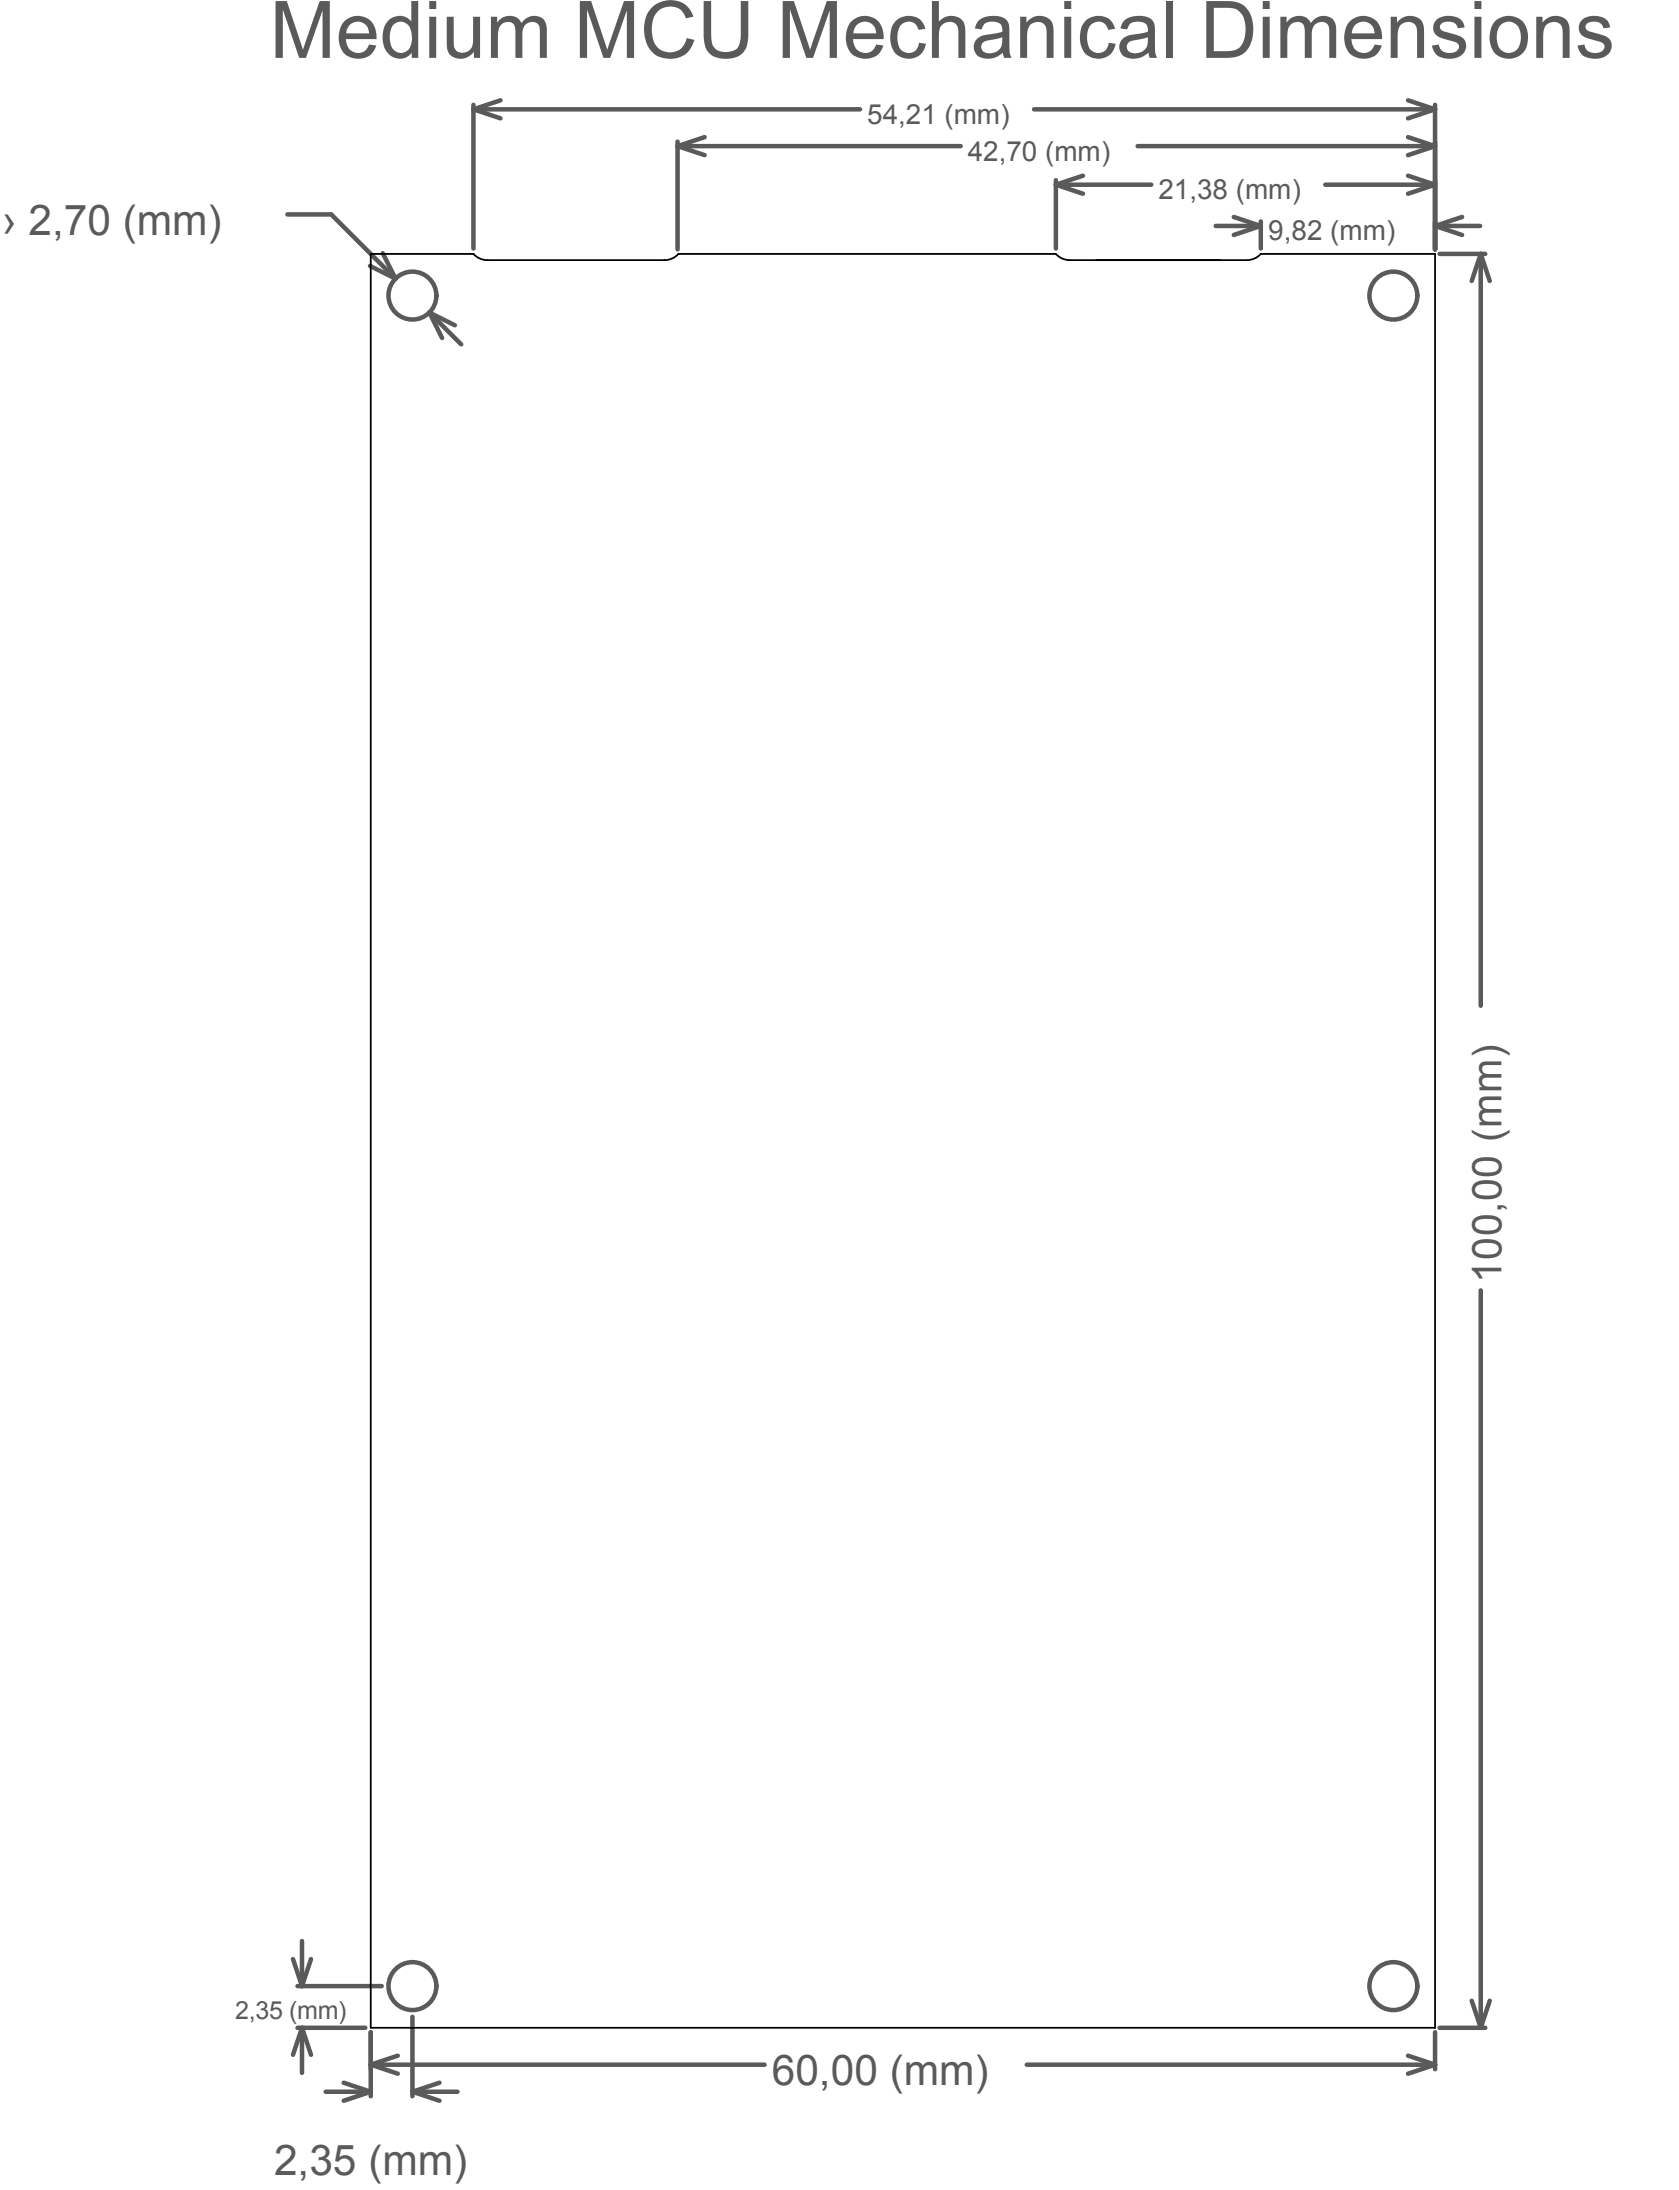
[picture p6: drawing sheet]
<svg xmlns="http://www.w3.org/2000/svg" width="157mm" height="205mm" viewBox="0 0 157 205" stroke-linecap="round" stroke-linejoin="round" font-family="sans-serif">
<defs><g id="words">
<g font-size="4" fill="#5a5a5a">
<text x=".3" y="22">› 2,70 (mm)</text>
<text x="72.3" y="195.5">60,00 (mm)</text>
<text x="25.7" y="203.9">2,35 (mm)</text>
</g>
<text font-size="3.9" fill="#5a5a5a" x="140.7" y="120.3" transform="rotate(-90 140.7 120.3)">100,00 (mm)</text>
<g font-size="2.6" fill="#5a5a5a">
<text x="81.3" y="11.6">54,21 (mm)</text>
<text x="90.7" y="15.1">42,70 (mm)</text>
<text x="108.6" y="18.7">21,38 (mm)</text>
<text x="118.9" y="22.5">9,82 (mm)</text>
</g>
<text font-size="2.3" fill="#5a5a5a" x="22" y="189.3">2,35 (mm)</text>
</g></defs>
<g fill="none" stroke="#5a5a5a" stroke-width=".42">
<path d="M44.4 9.8v13.5M44.4 10.2l2.5 .9M44.4 10.2h36.2M46.9 9.4l-2.5 .8M63.5 13.3v10.1M63.5 13.7l2.5 .8M63.5 13.7h26.5M66 12.9l-2.5 .8M96.9 10.2h37.6M98.9 16.9v6.4M98.9 17.3l2.6 .9M98.9 17.3h9"/>
<path d="M101.5 16.5l-2.6 .8M106.6 13.7h27.9M124.2 17.3h10.3M131.9 16.5l2.6 .8M131.9 12.9l2.6 .8M131.9 9.4l2.6 .8M134.5 9.8v13.6M134.5 17.3l-2.6 .9M134.5 13.7l-2.6 .8M134.5 10.2l-2.6 .9M26.9 20.1h4.1l6.1 6M34.7 24.9l2.4 1.2"/>
<path d="M35.9 23.7l1.2 2.4M40.2 29.3l1.2 2.4M40.2 29.3l2.4 1.2M40.2 29.3l3 3M113.9 21.2h4.2M115.6 20.3l2.5 .9M118.1 20.8v2.5M118.1 21.2l-2.5 .8M134.5 21.2l2.5 .8M134.5 21.2h4.2M134.9 23.8h4.3M137 20.3l-2.5 .9"/>
<path d="M138.8 23.8l.8 2.5M138.8 23.8l-.9 2.5M138.8 23.8v70.5M138.8 121v69.1M27.5 183.7l.8 2.5M27.9 190.1h6.3M27.9 186.2h7.9M28.3 190.1l-.8 2.5M28.3 182v4.2M28.3 190.1v4.2M28.3 190.1l.8 2.5M29.1 183.7l-.8 2.5"/>
<path d="M30.5 196.1h4.2M32.2 195.3l2.5 .8M34.7 190.5v6M34.7 193.6l2.6 .8M34.7 196.1l-2.5 .9M34.7 193.6h37M37.3 192.7l-2.6 .9M38.6 189.1v7.4M38.6 196.1l2.6 .9M38.6 196.1h4.3M41.2 195.3l-2.6 .8M96.2 193.6h38.3"/>
<path d="M131.9 192.7l2.6 .9M134.5 190.5v3.5M134.5 193.6l-2.6 .8M134.9 190.1h4.3M137.9 187.6l.9 2.5M139.6 187.6l-.8 2.5"/>
</g>
<g fill="#5a5a5a">
<path d="M25.8 .1h1.1l1.5 4.6 1.6-4.6h.9v5.3h-.7v-4.4l-1.5 4.4h-.7l-1.5-4.5v4.5h-.7z"/>
<path d="M41.9 1.6h.6v2.2a.89 .89 0 0 0 .8 1.1 1.05 1.05 0 0 0 1-1.3v-2h.7v3.8h-.6v-.5a1.43 1.43 0 0 1-2.4-.1l-.1-.7z"/>
<path d="M46 1.6h.6v.5a1.31 1.31 0 0 1 2.3 .1 1.29 1.29 0 0 1 1.1-.7 1.29 1.29 0 0 1 1.2 .8v.4v2.7h-.6v-2.4a.79 .79 0 0 0-.6-1 .79 .79 0 0 0-.9 .6l-.1 .5v2.3h-.7v-2.5a.8 .8 0 0 0-.7-.9 .8 .8 0 0 0-.9 .8v2.6h-.7z"/>
<path d="M54.3 .1h1.1l1.5 4.6 1.6-4.6h.9v5.3h-.7v-4.4l-1.5 4.4h-.6l-1.6-4.5v4.5h-.7z"/>
<path d="M61 .8a2.52 2.52 0 0 1 3.3-.3l.3 .4 .4 .7-.7 .1a1.6 1.6 0 0 0-1.6-1.1 1.6 1.6 0 0 0-1.5 1.3 2.56 2.56 0 0 0 .8 2.8 1.59 1.59 0 0 0 2.4-1.1l.7 .1a2.26 2.26 0 0 1-3 1.7h-.2a2.41 2.41 0 0 1-1.5-2.1 3.6 3.6 0 0 1 .3-2.1z"/>
<path d="M65.9 .1h.7v3.1a1.3 1.3 0 0 0 1.2 1.7 1.84 1.84 0 0 0 1.3-.4l.2-.4 .1-.6v-3.4h.7v3.2a1.98 1.98 0 0 1-1 2l-.3 .1a2.17 2.17 0 0 1-2.7-1l-.2-1.1z"/>
<path d="M73.3 .1h1.1l1.5 4.6 1.6-4.6h.9v5.3h-.7v-4.4l-1.5 4.4h-.6l-1.6-4.5v4.5h-.7z"/>
<path d="M84 1.9a1.65 1.65 0 0 1 2.7 .8l-.6 .1a.99 .99 0 0 0-1.1-.8 .99 .99 0 0 0-.9 1.1 1.99 1.99 0 0 0 .5 1.7 .98 .98 0 0 0 1.5-.8l.7 .1v.1a1.69 1.69 0 0 1-1.9 1.3 1.69 1.69 0 0 1-1.5-1.8v-.2a2.08 2.08 0 0 1 .6-1.6z"/>
<path d="M87.3 .1h.7v1.9a1.41 1.41 0 0 1 2.4 .3l.1 3.1h-.7v-2.4a.9 .9 0 0 0-.8-1 .9 .9 0 0 0-1 .9v2.5h-.7z"/>
<path d="M95.6 1.6h.6v.5a1.41 1.41 0 0 1 2.5 .2v3.1h-.6v-2.3a.92 .92 0 0 0-.9-1.1 .92 .92 0 0 0-.9 1.1v2.3h-.7z"/>
<path d="M101.7 1.9a1.65 1.65 0 0 1 2.8 .8l-.7 .1a.99 .99 0 0 0-1.1-.8 .99 .99 0 0 0-.8 1.1 1.99 1.99 0 0 0 .5 1.7 .98 .98 0 0 0 1.5-.8l.6 .1v.1a1.69 1.69 0 0 1-1.9 1.3 1.69 1.69 0 0 1-1.4-1.8v-.2a2.09 2.09 0 0 1 .5-1.6z"/>
<path d="M109.2 .1h.7v5.3h-.7z"/>
<path d="M120 1.6h.6v.5a1.31 1.31 0 0 1 2.2 .1 1.29 1.29 0 0 1 1.2-.7 1.29 1.29 0 0 1 1.1 .8l.1 .4v2.7h-.6v-2.4a.79 .79 0 0 0-.6-1 .79 .79 0 0 0-1 .6l-.1 .5v2.3h-.6v-2.5a.79 .79 0 0 0-.8-.9 .79 .79 0 0 0-.8 .8l-.1 2.6h-.6z"/>
<path d="M130.3 1.6h.6v.5a1.41 1.41 0 0 1 2.5 .2v3.1h-.6v-2.3a.92 .92 0 0 0-.9-1.1 .92 .92 0 0 0-.9 1.1v2.3h-.7z"/>
<path d="M134.7 1.8l.5-.2 .5-.1a1.36 1.36 0 0 1 1.6 1.1l-.7 .1a.94 .94 0 0 0-.8-.7 .94 .94 0 0 0-.9 .4 .59 .59 0 0 0 .7 .6l.3 .1a1.81 1.81 0 0 1 1.4 .8 1.31 1.31 0 0 1-1.5 1.6 1.4 1.4 0 0 1-1.6-1.2l.6-.1a1.02 1.02 0 0 0 .9 .8 1.02 1.02 0 0 0 1-.5 .61 .61 0 0 0-.7-.7h-.3a1.52 1.52 0 0 1-1.4-1 1.03 1.03 0 0 1 .4-1z"/>
<path d="M144 1.6h.5v.5a1.41 1.41 0 0 1 2.5 .2l.1 3.1h-.7v-2.3a.92 .92 0 0 0-.9-1.1 .92 .92 0 0 0-.9 1.1v2.3h-.6z"/>
<path d="M148.3 1.8l.5-.2 .6-.1a1.36 1.36 0 0 1 1.5 1.1l-.6 .1a.94 .94 0 0 0-.8-.7 .94 .94 0 0 0-.9 .4 .59 .59 0 0 0 .7 .6l.2 .1a1.81 1.81 0 0 1 1.5 .8 1.31 1.31 0 0 1-1.6 1.6 1.4 1.4 0 0 1-1.6-1.2l.7-.1a1.02 1.02 0 0 0 .8 .8 1.02 1.02 0 0 0 1.1-.5 .61 .61 0 0 0-.7-.7h-.3a1.52 1.52 0 0 1-1.4-1 1.03 1.03 0 0 1 .3-1z"/>
<path d="M32.2 2a1.8 1.8 0 0 1 2.2-.3 1.8 1.8 0 0 1 .9 2h-2.9a1.12 1.12 0 0 0 .9 1.2 1.12 1.12 0 0 0 1.3-.7l.7 .1a1.61 1.61 0 0 1-1.7 1.2 1.8 1.8 0 0 1-1.9-2.2l.2-.7zM32.8 2.3l-.2 .4-.2 .4h2.2a1.07 1.07 0 0 0-.6-1 1.07 1.07 0 0 0-1.2 .2z"/>
<path d="M36.4 2a1.43 1.43 0 0 1 2.1 0v-1.9h.7v5.3h-.6v-.5a1.53 1.53 0 0 1-1.7 .5 1.53 1.53 0 0 1-1-1.5 2.87 2.87 0 0 1 .2-1.5zM36.9 2.3a2.13 2.13 0 0 0-.1 2.3 1.01 1.01 0 0 0 1.2 .2 1.01 1.01 0 0 0 .6-1 1.42 1.42 0 0 0-1.1-1.8l-.3 .1z"/>
<path d="M40.2 .1h.7v.7h-.7zM40.2 1.6h.7v3.8h-.7z"/>
<path d="M79.8 2a1.8 1.8 0 0 1 2.1-.3 1.8 1.8 0 0 1 .9 2h-2.9a1.12 1.12 0 0 0 .9 1.2 1.12 1.12 0 0 0 1.3-.7l.7 .1a1.61 1.61 0 0 1-1.7 1.2 1.8 1.8 0 0 1-1.8-2.2l.1-.7zM80.3 2.3l-.2 .4-.1 .4h2.1a1.07 1.07 0 0 0-.6-1 1.07 1.07 0 0 0-1.2 .2z"/>
<path d="M91.7 2a2.14 2.14 0 0 1 2.7 0l.2 .5v1.6a2.23 2.23 0 0 0 .2 1.3h-.7l-.1-.4a1.84 1.84 0 0 1-2.5 .1 1.18 1.18 0 0 1-.1-1.3 1.18 1.18 0 0 1 1.2-.6l1.2-.2 .1-.1a.77 .77 0 0 0-.9-.9 .86 .86 0 0 0-1 .8l-.6-.1zM92.1 4a.63 .63 0 0 0 0 .8 .63 .63 0 0 0 .7 .2 1.12 1.12 0 0 0 1.1-1.3v-.2l-1.5 .3z"/>
<path d="M99.7 .1h.7v.7h-.7zM99.7 1.6h.7v3.8h-.7z"/>
<path d="M105.3 2a2.14 2.14 0 0 1 2.7 0l.2 .5v1.6a2.23 2.23 0 0 0 .2 1.3h-.7l-.1-.4a1.84 1.84 0 0 1-2.5 .1 1.18 1.18 0 0 1 0-1.3 1.18 1.18 0 0 1 1.2-.6l1.1-.2 .2-.1a.77 .77 0 0 0-1-.9 .86 .86 0 0 0-1 .8l-.6-.1zM105.7 4a.63 .63 0 0 0 0 .8 .63 .63 0 0 0 .7 .2 1.12 1.12 0 0 0 1.2-1.3v-.2l-1.5 .3z"/>
<path d="M113 .1h2a2.09 2.09 0 0 1 2.3 1.4l.1 .4a3.9 3.9 0 0 1-.1 1.9 2.1 2.1 0 0 1-2.3 1.6h-2zM113.7 .7v4.1h1.2a1.54 1.54 0 0 0 1.8-1.7 2.16 2.16 0 0 0-.9-2.2l-.6-.2z"/>
<path d="M118.3 .1h.7v.7h-.7zM118.3 1.6h.7v3.8h-.7z"/>
<path d="M126.5 2a1.8 1.8 0 0 1 2.1-.3 1.8 1.8 0 0 1 .9 2h-2.9a1.12 1.12 0 0 0 .9 1.2 1.12 1.12 0 0 0 1.3-.7l.7 .1a1.61 1.61 0 0 1-1.7 1.2 1.8 1.8 0 0 1-1.8-2.2l.2-.8zM127 2.3l-.2 .4-.1 .4h2.1a1.07 1.07 0 0 0-.6-1 1.07 1.07 0 0 0-1.2 .2z"/>
<path d="M138.2 .1h.6v.7h-.6zM138.2 1.6h.6v3.8h-.6z"/>
<path d="M140.2 1.9a1.87 1.87 0 0 1 2.2-.1 1.87 1.87 0 0 1 .8 2.1 1.81 1.81 0 0 1-2.2 1.6 1.81 1.81 0 0 1-1.4-2.3l.2-.8zM140.6 2.4a2.08 2.08 0 0 0 0 2.2 1.14 1.14 0 0 0 1.3 .2 1.14 1.14 0 0 0 .6-1.2 1.28 1.28 0 0 0-1.1-1.6l-.6 .2z"/>
</g>
<g fill="none" stroke="#5a5a5a" stroke-width=".42">
<circle cx="38.6" cy="27.7" r="2.24"/>
<circle cx="130.6" cy="27.7" r="2.24"/>
<circle cx="38.6" cy="186.2" r="2.24"/>
<circle cx="130.6" cy="186.2" r="2.24"/>
</g>
<path d="M34.7 23.8h9.7a1.72 1.72 0 0 0 1.3 .6h16.6a1.72 1.72 0 0 0 1.3-.6h35.3a1.72 1.72 0 0 0 1.3 .6h16.7a1.72 1.72 0 0 0 1.2-.6h16.4v166.3h-99.8z" fill="none" stroke="#000" stroke-width=".17"/>
<use href="#words"/>
</svg>
